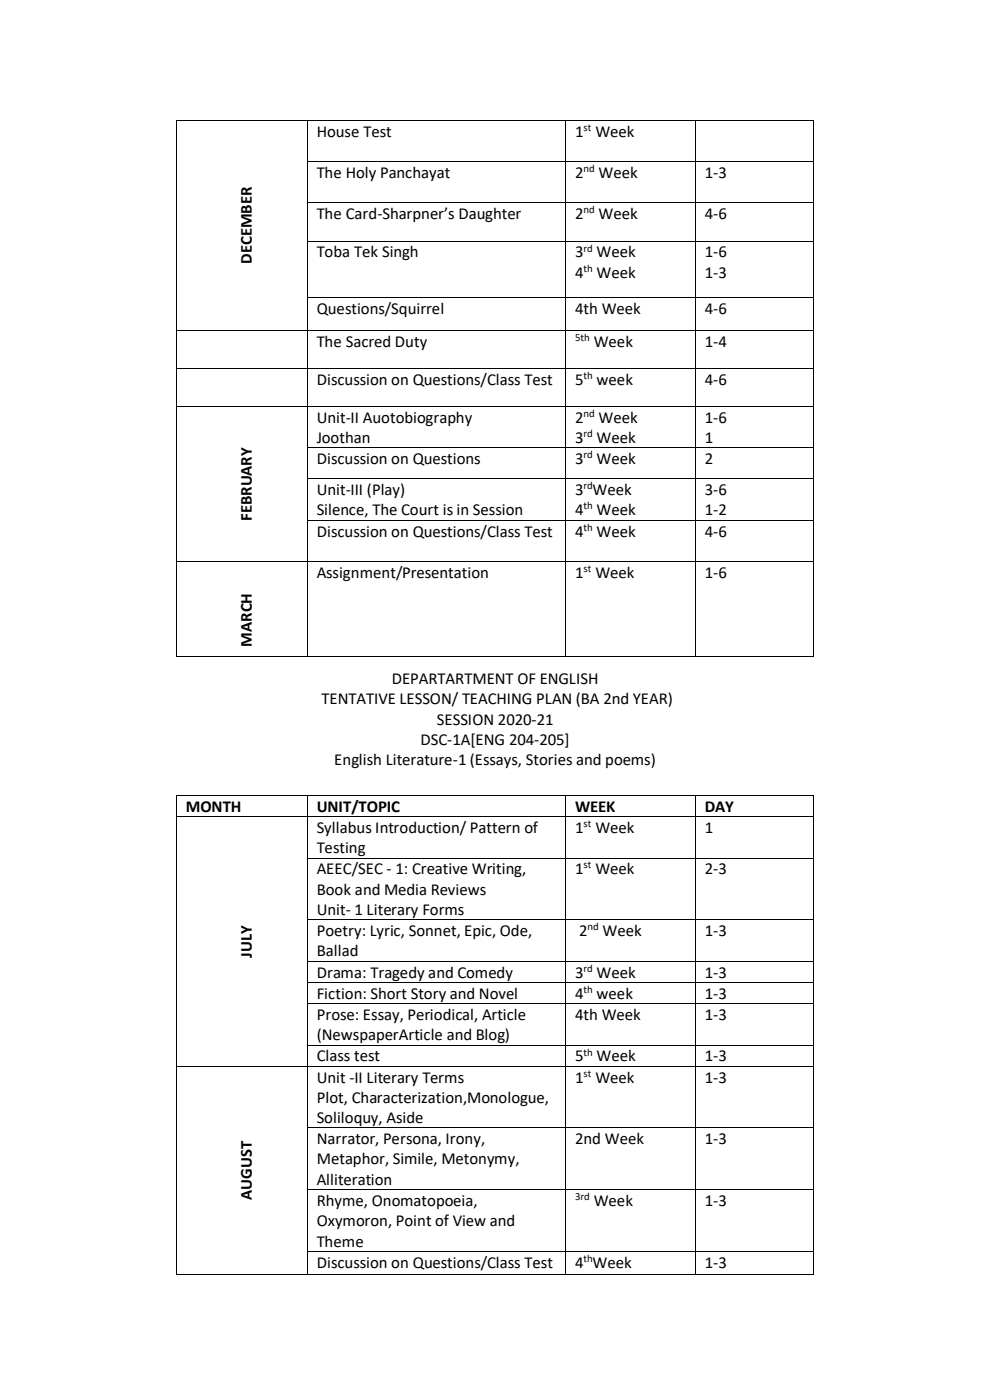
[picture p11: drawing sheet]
<svg xmlns="http://www.w3.org/2000/svg" width="210mm" height="297mm" viewBox="0 0 210 297" stroke-linecap="round" stroke-linejoin="round" font-family="sans-serif">
<defs><g id="words">
<g font-size="3.6">
<text x="67.2" y="29">House Test</text>
<text x="122" y="29">1</text>
<text x="126.3" y="29">Week</text>
<text x="67.2" y="37.8">The Holy Panchayat</text>
<text x="122" y="37.8">2</text>
<text x="127" y="37.8">Week</text>
<text x="149.5" y="37.8">1-3</text>
<text x="67.2" y="46.5">The Card-Sharpner’s Daughter</text>
<text x="122" y="46.5">2</text>
<text x="127" y="46.5">Week</text>
<text x="149.5" y="46.5">4-6</text>
<text x="53.4" y="56" transform="rotate(-90 53.4 56)">DECEMBER</text>
<text x="67.2" y="54.6">Toba Tek Singh</text>
<text x="122" y="54.6">3</text>
<text x="122" y="58.9">4</text>
<text x="126.5" y="54.6">Week</text>
<text x="126.5" y="58.9">Week</text>
<text x="149.5" y="54.6">1-6</text>
<text x="149.5" y="58.9">1-3</text>
<text x="67.2" y="66.6">Questions/Squirrel</text>
<text x="122" y="66.6">4th Week</text>
<text x="149.5" y="66.6">4-6</text>
<text x="67.2" y="73.6">The Sacred Duty</text>
<text x="125.9" y="73.6">Week</text>
<text x="149.5" y="73.6">1-4</text>
<text x="67.2" y="81.6">Discussion on Questions/Class Test</text>
<text x="122" y="81.6">5</text>
<text x="126.5" y="81.6">week</text>
<text x="149.5" y="81.6">4-6</text>
<text x="67.2" y="89.7">Unit-II Auotobiography</text>
<text x="122" y="89.7">2</text>
<text x="127" y="89.7">Week</text>
<text x="149.5" y="89.7">1-6</text>
<text x="67.2" y="94">Joothan</text>
<text x="122" y="94">3</text>
<text x="126.5" y="94">Week</text>
<text x="149.5" y="94">1</text>
<text x="67.2" y="98.5">Discussion on Questions</text>
<text x="122" y="98.5">3</text>
<text x="126.5" y="98.5">Week</text>
<text x="149.5" y="98.5">2</text>
<text x="67.2" y="105">Unit-III (Play)</text>
<text x="122" y="105">3 Week</text>
<text x="149.5" y="105">3-6</text>
<text x="53.4" y="110.5" transform="rotate(-90 53.4 110.5)">FEBRUARY</text>
<text x="67.2" y="109.3">Silence, The Court is in Session</text>
<text x="67.2" y="113.8">Discussion on Questions/Class Test</text>
<text x="122" y="109.3">4</text>
<text x="122" y="113.8">4</text>
<text x="126.5" y="109.3">Week</text>
<text x="126.5" y="113.8">Week</text>
<text x="149.5" y="109.3">1-2</text>
<text x="149.5" y="113.8">4-6</text>
<text x="67.2" y="122.6">Assignment/Presentation</text>
<text x="122" y="122.6">1</text>
<text x="126.3" y="122.6">Week</text>
<text x="149.5" y="122.6">1-6</text>
<text x="53.4" y="137.2" transform="rotate(-90 53.4 137.2)">MARCH</text>
<text x="68.2" y="149.4">TENTATIVE LESSON/ TEACHING PLAN (BA 2nd YEAR)</text>
<text x="83.1" y="145.1">DEPARTARTMENT OF ENGLISH</text>
<text x="92.7" y="153.7">SESSION 2020-21</text>
<text x="89.2" y="158">DSC-1A[ENG 204-205]</text>
<text x="70.9" y="162.3">English Literature-1 (Essays, Stories and poems)</text>
<text x="39.4" y="172.3">MONTH</text>
<text x="67.2" y="172.3">UNIT/TOPIC</text>
<text x="122" y="172.3">WEEK</text>
<text x="149.5" y="172.3">DAY</text>
<text x="67.2" y="176.7">Syllabus Introduction/ Pattern of</text>
<text x="122" y="176.7">1</text>
<text x="126.3" y="176.7">Week</text>
<text x="149.5" y="176.7">1</text>
<text x="67.2" y="181.1">Testing</text>
<text x="67.2" y="185.5">AEEC/SEC - 1: Creative Writing,</text>
<text x="122" y="185.5">1</text>
<text x="126.3" y="185.5">Week</text>
<text x="149.5" y="185.5">2-3</text>
<text x="67.2" y="189.8">Book and Media Reviews</text>
<text x="67.2" y="194.1">Unit- 1 Literary Forms</text>
<text x="53.4" y="203.2" transform="rotate(-90 53.4 203.2)">JULY</text>
<text x="67.2" y="198.6">Poetry: Lyric, Sonnet, Epic, Ode,</text>
<text x="67.2" y="202.9">Ballad</text>
<text x="122.8" y="198.6">2</text>
<text x="127.8" y="198.6">Week</text>
<text x="149.5" y="198.6">1-3</text>
<text x="67.2" y="207.4">Drama: Tragedy and Comedy</text>
<text x="122" y="207.4">3</text>
<text x="126.5" y="207.4">Week</text>
<text x="149.5" y="207.4">1-3</text>
<text x="67.2" y="211.9">Fiction: Short Story and Novel</text>
<text x="122" y="211.9">4</text>
<text x="126.5" y="211.9">week</text>
<text x="149.5" y="211.9">1-3</text>
<text x="67.2" y="216.4">Prose: Essay, Periodical, Article</text>
<text x="67.2" y="220.7">(NewspaperArticle and Blog)</text>
<text x="122" y="216.4">4th Week</text>
<text x="149.5" y="216.4">1-3</text>
<text x="67.2" y="225.2">Class test</text>
<text x="122" y="225.2">5</text>
<text x="126.5" y="225.2">Week</text>
<text x="149.5" y="225.2">1-3</text>
<text x="67.2" y="229.7">Unit -II Literary Terms</text>
<text x="67.2" y="233.9">Plot, Characterization,Monologue,</text>
<text x="122" y="229.7">1</text>
<text x="126.3" y="229.7">Week</text>
<text x="149.5" y="229.7">1-3</text>
<text x="67.2" y="238.2">Soliloquy, Aside</text>
<text x="67.2" y="242.7">Narrator, Persona, Irony,</text>
<text x="122" y="242.7">2nd Week</text>
<text x="149.5" y="242.7">1-3</text>
<text x="67.2" y="247">Metaphor, Simile, Metonymy,</text>
<text x="67.2" y="251.4">Alliteration</text>
<text x="53.4" y="254.5" transform="rotate(-90 53.4 254.5)">AUGUST</text>
<text x="67.2" y="255.9">Rhyme, Onomatopoeia,</text>
<text x="125.9" y="255.9">Week</text>
<text x="149.5" y="255.9">1-3</text>
<text x="67.2" y="260.2">Oxymoron, Point of View and</text>
<text x="67.2" y="264.5">Theme</text>
<text x="67.2" y="269">Discussion on Questions/Class Test</text>
<text x="122" y="269">4 Week</text>
<text x="149.5" y="269">1-3</text>
</g>
<g font-size="2.3">
<text x="123.7" y="27.7">st</text>
<text x="123.7" y="36.5">nd</text>
<text x="123.7" y="45.2">nd</text>
<text x="123.7" y="53.4">rd</text>
<text x="123.7" y="57.7">th</text>
<text x="122" y="72.3">5th</text>
<text x="123.7" y="80.4">th</text>
<text x="123.7" y="88.4">nd</text>
<text x="123.7" y="92.7">rd</text>
<text x="123.7" y="97.2">rd</text>
<text x="123.7" y="103.8">rd</text>
<text x="123.7" y="108.1">th</text>
<text x="123.7" y="112.6">th</text>
<text x="123.7" y="121.4">st</text>
<text x="123.7" y="175.5">st</text>
<text x="123.7" y="184.2">st</text>
<text x="124.6" y="197.3">nd</text>
<text x="123.7" y="206.1">rd</text>
<text x="123.7" y="210.6">th</text>
<text x="123.7" y="223.9">th</text>
<text x="123.7" y="228.4">st</text>
<text x="122" y="254.6">3rd</text>
<text x="123.7" y="267.7">th</text>
</g>
</g></defs>
<g fill="#000">
<path d="M37.4 25.4h.1v.2h-.1z" fill-rule="evenodd"/>
<path d="M37.4 25.4h.1v.2h-.1z" fill-rule="evenodd"/>
<path d="M37.4 34.2h.1v.2h-.1z" fill-rule="evenodd"/>
<path d="M65.1 25.4h.2v.2h-.2z" fill-rule="evenodd"/>
<path d="M65.1 34.2h.2v.2h-.2z" fill-rule="evenodd"/>
<path d="M119.9 25.4h.2v.2h-.2z" fill-rule="evenodd"/>
<path d="M119.9 34.2h.2v.2h-.2z" fill-rule="evenodd"/>
<path d="M147.5 25.4h.1v.2h-.1z" fill-rule="evenodd"/>
<path d="M147.5 34.2h.1v.2h-.1z" fill-rule="evenodd"/>
<path d="M172.4 25.4h.2v.2h-.2z" fill-rule="evenodd"/>
<path d="M172.4 25.4h.2v.2h-.2z" fill-rule="evenodd"/>
<path d="M172.4 34.2h.2v.2h-.2z" fill-rule="evenodd"/>
<path d="M37.4 42.9h.1v.2h-.1z" fill-rule="evenodd"/>
<path d="M37.4 51.1h.1v.1h-.1z" fill-rule="evenodd"/>
<path d="M65.1 42.9h.2v.2h-.2z" fill-rule="evenodd"/>
<path d="M65.1 51.1h.2v.1h-.2z" fill-rule="evenodd"/>
<path d="M119.9 42.9h.2v.2h-.2z" fill-rule="evenodd"/>
<path d="M119.9 51.1h.2v.1h-.2z" fill-rule="evenodd"/>
<path d="M147.5 42.9h.1v.2h-.1z" fill-rule="evenodd"/>
<path d="M147.5 51.1h.1v.1h-.1z" fill-rule="evenodd"/>
<path d="M172.4 42.9h.2v.2h-.2z" fill-rule="evenodd"/>
<path d="M172.4 51.1h.2v.1h-.2z" fill-rule="evenodd"/>
<path d="M37.4 63h.1v.2h-.1z" fill-rule="evenodd"/>
<path d="M37.4 70h.1v.2h-.1z" fill-rule="evenodd"/>
<path d="M37.4 78.1h.1v.2h-.1z" fill-rule="evenodd"/>
<path d="M65.1 63h.2v.2h-.2z" fill-rule="evenodd"/>
<path d="M65.1 70h.2v.2h-.2z" fill-rule="evenodd"/>
<path d="M65.1 78.1h.2v.2h-.2z" fill-rule="evenodd"/>
<path d="M119.9 63h.2v.2h-.2z" fill-rule="evenodd"/>
<path d="M119.9 70h.2v.2h-.2z" fill-rule="evenodd"/>
<path d="M119.9 78.1h.2v.2h-.2z" fill-rule="evenodd"/>
<path d="M147.5 63h.1v.2h-.1z" fill-rule="evenodd"/>
<path d="M147.5 70h.1v.2h-.1z" fill-rule="evenodd"/>
<path d="M147.5 78.1h.1v.2h-.1z" fill-rule="evenodd"/>
<path d="M172.4 63h.2v.2h-.2z" fill-rule="evenodd"/>
<path d="M172.4 70h.2v.2h-.2z" fill-rule="evenodd"/>
<path d="M172.4 78.1h.2v.2h-.2z" fill-rule="evenodd"/>
<path d="M37.4 86.1h.1v.2h-.1z" fill-rule="evenodd"/>
<path d="M37.4 94.9h.1v.2h-.1z" fill-rule="evenodd"/>
<path d="M65.1 86.1h.2v.2h-.2z" fill-rule="evenodd"/>
<path d="M65.1 94.9h.2v.2h-.2z" fill-rule="evenodd"/>
<path d="M119.9 86.1h.2v.2h-.2z" fill-rule="evenodd"/>
<path d="M119.9 94.9h.2v.2h-.2z" fill-rule="evenodd"/>
<path d="M147.5 86.1h.1v.2h-.1z" fill-rule="evenodd"/>
<path d="M147.5 94.9h.1v.2h-.1z" fill-rule="evenodd"/>
<path d="M172.4 86.1h.2v.2h-.2z" fill-rule="evenodd"/>
<path d="M172.4 94.9h.2v.2h-.2z" fill-rule="evenodd"/>
<path d="M37.4 101.5h.1v.1h-.1z" fill-rule="evenodd"/>
<path d="M37.4 110.3h.1v.1h-.1z" fill-rule="evenodd"/>
<path d="M37.4 119.1h.1v.1h-.1z" fill-rule="evenodd"/>
<path d="M65.1 101.5h.2v.1h-.2z" fill-rule="evenodd"/>
<path d="M65.1 110.3h.2v.1h-.2z" fill-rule="evenodd"/>
<path d="M65.1 119.1h.2v.1h-.2z" fill-rule="evenodd"/>
<path d="M119.9 101.5h.2v.1h-.2z" fill-rule="evenodd"/>
<path d="M119.9 110.3h.2v.1h-.2z" fill-rule="evenodd"/>
<path d="M119.9 119.1h.2v.1h-.2z" fill-rule="evenodd"/>
<path d="M147.5 101.5h.1v.1h-.1z" fill-rule="evenodd"/>
<path d="M147.5 110.3h.1v.1h-.1z" fill-rule="evenodd"/>
<path d="M147.5 119.1h.1v.1h-.1z" fill-rule="evenodd"/>
<path d="M172.4 101.5h.2v.1h-.2z" fill-rule="evenodd"/>
<path d="M172.4 110.3h.2v.1h-.2z" fill-rule="evenodd"/>
<path d="M172.4 119.1h.2v.1h-.2z" fill-rule="evenodd"/>
<path d="M37.4 139.2h.1v.2h-.1z" fill-rule="evenodd"/>
<path d="M37.4 139.2h.1v.2h-.1z" fill-rule="evenodd"/>
<path d="M65.1 139.2h.2v.2h-.2z" fill-rule="evenodd"/>
<path d="M119.9 139.2h.2v.2h-.2z" fill-rule="evenodd"/>
<path d="M147.5 139.2h.1v.2h-.1z" fill-rule="evenodd"/>
<path d="M172.4 139.2h.2v.2h-.2z" fill-rule="evenodd"/>
<path d="M172.4 139.2h.2v.2h-.2z" fill-rule="evenodd"/>
<path d="M37.4 168.7h.1v.2h-.1z" fill-rule="evenodd"/>
<path d="M37.4 168.7h.1v.2h-.1z" fill-rule="evenodd"/>
<path d="M37.4 173.2h.1v.2h-.1z" fill-rule="evenodd"/>
<path d="M65.1 168.7h.2v.2h-.2z" fill-rule="evenodd"/>
<path d="M65.1 173.2h.2v.2h-.2z" fill-rule="evenodd"/>
<path d="M119.9 168.7h.2v.2h-.2z" fill-rule="evenodd"/>
<path d="M119.9 173.2h.2v.2h-.2z" fill-rule="evenodd"/>
<path d="M147.5 168.7h.1v.2h-.1z" fill-rule="evenodd"/>
<path d="M147.5 173.2h.1v.2h-.1z" fill-rule="evenodd"/>
<path d="M172.4 168.7h.2v.2h-.2z" fill-rule="evenodd"/>
<path d="M172.4 168.7h.2v.2h-.2z" fill-rule="evenodd"/>
<path d="M172.4 173.2h.2v.2h-.2z" fill-rule="evenodd"/>
<path d="M37.4 182h.1v.2h-.1z" fill-rule="evenodd"/>
<path d="M37.4 195h.1v.2h-.1z" fill-rule="evenodd"/>
<path d="M65.1 182h.2v.2h-.2z" fill-rule="evenodd"/>
<path d="M65.1 195h.2v.2h-.2z" fill-rule="evenodd"/>
<path d="M119.9 182h.2v.2h-.2z" fill-rule="evenodd"/>
<path d="M119.9 195h.2v.2h-.2z" fill-rule="evenodd"/>
<path d="M147.5 182h.1v.2h-.1z" fill-rule="evenodd"/>
<path d="M147.5 195h.1v.2h-.1z" fill-rule="evenodd"/>
<path d="M172.4 182h.2v.2h-.2z" fill-rule="evenodd"/>
<path d="M172.4 195h.2v.2h-.2z" fill-rule="evenodd"/>
<path d="M37.4 203.9h.1v.1h-.1z" fill-rule="evenodd"/>
<path d="M37.4 208.3h.1v.2h-.1z" fill-rule="evenodd"/>
<path d="M37.4 212.8h.1v.2h-.1z" fill-rule="evenodd"/>
<path d="M65.1 203.9h.2v.1h-.2z" fill-rule="evenodd"/>
<path d="M65.1 208.3h.2v.2h-.2z" fill-rule="evenodd"/>
<path d="M65.1 212.8h.2v.2h-.2z" fill-rule="evenodd"/>
<path d="M119.9 203.9h.2v.1h-.2z" fill-rule="evenodd"/>
<path d="M119.9 208.3h.2v.2h-.2z" fill-rule="evenodd"/>
<path d="M119.9 212.8h.2v.2h-.2z" fill-rule="evenodd"/>
<path d="M147.5 203.9h.1v.1h-.1z" fill-rule="evenodd"/>
<path d="M147.5 208.3h.1v.2h-.1z" fill-rule="evenodd"/>
<path d="M147.5 212.8h.1v.2h-.1z" fill-rule="evenodd"/>
<path d="M172.4 203.9h.2v.1h-.2z" fill-rule="evenodd"/>
<path d="M172.4 208.3h.2v.2h-.2z" fill-rule="evenodd"/>
<path d="M172.4 212.8h.2v.2h-.2z" fill-rule="evenodd"/>
<path d="M37.4 221.6h.1v.2h-.1z" fill-rule="evenodd"/>
<path d="M37.4 226.1h.1v.2h-.1z" fill-rule="evenodd"/>
<path d="M37.4 239.2h.1v.1h-.1z" fill-rule="evenodd"/>
<path d="M65.1 221.6h.2v.2h-.2z" fill-rule="evenodd"/>
<path d="M65.1 226.1h.2v.2h-.2z" fill-rule="evenodd"/>
<path d="M65.1 239.2h.2v.1h-.2z" fill-rule="evenodd"/>
<path d="M119.9 221.6h.2v.2h-.2z" fill-rule="evenodd"/>
<path d="M119.9 226.1h.2v.2h-.2z" fill-rule="evenodd"/>
<path d="M119.9 239.2h.2v.1h-.2z" fill-rule="evenodd"/>
<path d="M147.5 221.6h.1v.2h-.1z" fill-rule="evenodd"/>
<path d="M147.5 226.1h.1v.2h-.1z" fill-rule="evenodd"/>
<path d="M147.5 239.2h.1v.1h-.1z" fill-rule="evenodd"/>
<path d="M172.4 221.6h.2v.2h-.2z" fill-rule="evenodd"/>
<path d="M172.4 226.1h.2v.2h-.2z" fill-rule="evenodd"/>
<path d="M172.4 239.2h.2v.1h-.2z" fill-rule="evenodd"/>
<path d="M37.4 252.3h.1v.2h-.1z" fill-rule="evenodd"/>
<path d="M65.1 252.3h.2v.2h-.2z" fill-rule="evenodd"/>
<path d="M119.9 252.3h.2v.2h-.2z" fill-rule="evenodd"/>
<path d="M147.5 252.3h.1v.2h-.1z" fill-rule="evenodd"/>
<path d="M172.4 252.3h.2v.2h-.2z" fill-rule="evenodd"/>
<path d="M37.4 265.4h.1v.2h-.1z" fill-rule="evenodd"/>
<path d="M37.4 270.2h.1v.2h-.1z" fill-rule="evenodd"/>
<path d="M37.4 270.2h.1v.2h-.1z" fill-rule="evenodd"/>
<path d="M65.1 265.4h.2v.2h-.2z" fill-rule="evenodd"/>
<path d="M65.1 270.2h.2v.2h-.2z" fill-rule="evenodd"/>
<path d="M119.9 265.4h.2v.2h-.2z" fill-rule="evenodd"/>
<path d="M119.9 270.2h.2v.2h-.2z" fill-rule="evenodd"/>
<path d="M147.5 265.4h.1v.2h-.1z" fill-rule="evenodd"/>
<path d="M147.5 270.2h.1v.2h-.1z" fill-rule="evenodd"/>
<path d="M172.4 265.4h.2v.2h-.2z" fill-rule="evenodd"/>
<path d="M172.4 270.2h.2v.2h-.2z" fill-rule="evenodd"/>
<path d="M172.4 270.2h.2v.2h-.2z" fill-rule="evenodd"/>
</g>
<g fill="none" stroke="#000" stroke-width=".21">
<path d="M37.4 25.6v8.6M37.4 34.4v8.5M37.5 25.5h27.6M65.2 25.6v8.6M65.2 34.4v8.5M65.3 25.5h54.6M65.3 34.3h54.6M120 25.6v8.6M120 34.4v8.5M120.1 25.5h27.4M120.1 34.3h27.4M147.5 25.6v8.6"/>
<path d="M147.5 34.4v8.5M147.6 25.5h24.8M147.6 34.3h24.8M172.5 25.6v8.6M172.5 34.4v8.5M37.4 43.1v8M37.4 51.2v11.8M65.2 43.1v8M65.2 51.2v11.8M65.3 43h54.6M65.3 51.2h54.6M120 43.1v8"/>
<path d="M120 51.2v11.8M120.1 43h27.4M120.1 51.2h27.4M147.5 43.1v8M147.5 51.2v11.8M147.6 43h24.8M147.6 51.2h24.8M172.5 43.1v8M172.5 51.2v11.8M37.4 63.2v6.8M37.4 70.2v7.9M37.4 78.3v7.8"/>
<path d="M37.5 70.1h27.6M37.5 78.2h27.6M65.2 63.2v6.8M65.2 70.2v7.9M65.2 78.3v7.8M65.3 63.1h54.6M65.3 70.1h54.6M65.3 78.2h54.6M120 63.2v6.8M120 70.2v7.9M120 78.3v7.8M120.1 63.1h27.4"/>
<path d="M120.1 70.1h27.4M120.1 78.2h27.4M147.5 63.2v6.8M147.5 70.2v7.9M147.5 78.3v7.8M147.6 63.1h24.8M147.6 70.1h24.8M147.6 78.2h24.8M172.5 63.2v6.8M172.5 70.2v7.9M172.5 78.3v7.8M37.4 86.3v8.6"/>
<path d="M37.4 95.1v6.4M37.5 86.2h27.6M65.2 86.3v8.6M65.2 95.1v6.4M65.3 86.2h54.6M65.3 95h54.6M120 86.3v8.6M120 95.1v6.4M120.1 86.2h27.4M120.1 95h27.4M147.5 86.3v8.6M147.5 95.1v6.4"/>
<path d="M147.6 86.2h24.8M147.6 95h24.8M172.5 86.3v8.6M172.5 95.1v6.4M37.4 101.6v8.7M37.4 110.4v8.7M37.4 119.2v20M37.5 119.2h27.6M65.2 101.6v8.7M65.2 110.4v8.7M65.2 119.2v20M65.3 101.5h54.6"/>
<path d="M65.3 110.4h54.6M65.3 119.2h54.6M120 101.6v8.7M120 110.4v8.7M120 119.2v20M120.1 101.5h27.4M120.1 110.4h27.4M120.1 119.2h27.4M147.5 101.6v8.7M147.5 110.4v8.7M147.5 119.2v20M147.6 101.5h24.8"/>
<path d="M147.6 110.4h24.8M147.6 119.2h24.8M172.5 101.6v8.7M172.5 110.4v8.7M172.5 119.2v20M37.5 139.3h27.6M65.3 139.3h54.6M120.1 139.3h27.4M147.6 139.3h24.8M37.4 168.9v4.3M37.4 173.4v8.6M37.5 168.8h27.6"/>
<path d="M37.5 173.3h27.6M65.2 168.9v4.3M65.2 173.4v8.6M65.3 168.8h54.6M65.3 173.3h54.6M120 168.9v4.3M120 173.4v8.6M120.1 168.8h27.4M120.1 173.3h27.4M147.5 168.9v4.3M147.5 173.4v8.6M147.6 168.8h24.8"/>
<path d="M147.6 173.3h24.8M172.5 168.9v4.3M172.5 173.4v8.6M37.4 182.2v12.8M37.4 195.2v8.7M65.2 182.2v12.8M65.2 195.2v8.7M65.3 182.1h54.6M65.3 195.1h54.6M120 182.2v12.8M120 195.2v8.7M120.1 182.1h27.4"/>
<path d="M120.1 195.1h27.4M147.5 182.2v12.8M147.5 195.2v8.7M147.6 182.1h24.8M147.6 195.1h24.8M172.5 182.2v12.8M172.5 195.2v8.7M37.4 204v4.3M37.4 208.5v4.3M37.4 213v8.6M65.2 204v4.3M65.2 208.5v4.3"/>
<path d="M65.2 213v8.6M65.3 203.9h54.6M65.3 208.4h54.6M65.3 212.9h54.6M120 204v4.3M120 208.5v4.3M120 213v8.6M120.1 203.9h27.4M120.1 208.4h27.4M120.1 212.9h27.4M147.5 204v4.3M147.5 208.5v4.3"/>
<path d="M147.5 213v8.6M147.6 203.9h24.8M147.6 208.4h24.8M147.6 212.9h24.8M172.5 204v4.3M172.5 208.5v4.3M172.5 213v8.6M37.4 221.8v4.3M37.4 226.3v12.9M37.4 239.3v13M37.5 226.2h27.6M65.2 221.8v4.3"/>
<path d="M65.2 226.3v12.9M65.2 239.3v13M65.3 221.7h54.6M65.3 226.2h54.6M65.3 239.3h54.6M120 221.8v4.3M120 226.3v12.9M120 239.3v13M120.1 221.7h27.4M120.1 226.2h27.4M120.1 239.3h27.4M147.5 221.8v4.3"/>
<path d="M147.5 226.3v12.9M147.5 239.3v13M147.6 221.7h24.8M147.6 226.2h24.8M147.6 239.3h24.8M172.5 221.8v4.3M172.5 226.3v12.9M172.5 239.3v13M37.4 252.5v12.9M65.2 252.5v12.9M65.3 252.4h54.6M120 252.5v12.9"/>
<path d="M120.1 252.4h27.4M147.5 252.5v12.9M147.6 252.4h24.8M172.5 252.5v12.9M37.4 265.6v4.6M37.5 270.3h27.6M65.2 265.6v4.6M65.3 265.5h54.6M65.3 270.3h54.6M120 265.6v4.6M120.1 265.5h27.4M120.1 270.3h27.4"/>
<path d="M147.5 265.6v4.6M147.6 265.5h24.8M147.6 270.3h24.8M172.5 265.6v4.6"/>
</g>
<use href="#words"/>
</svg>
